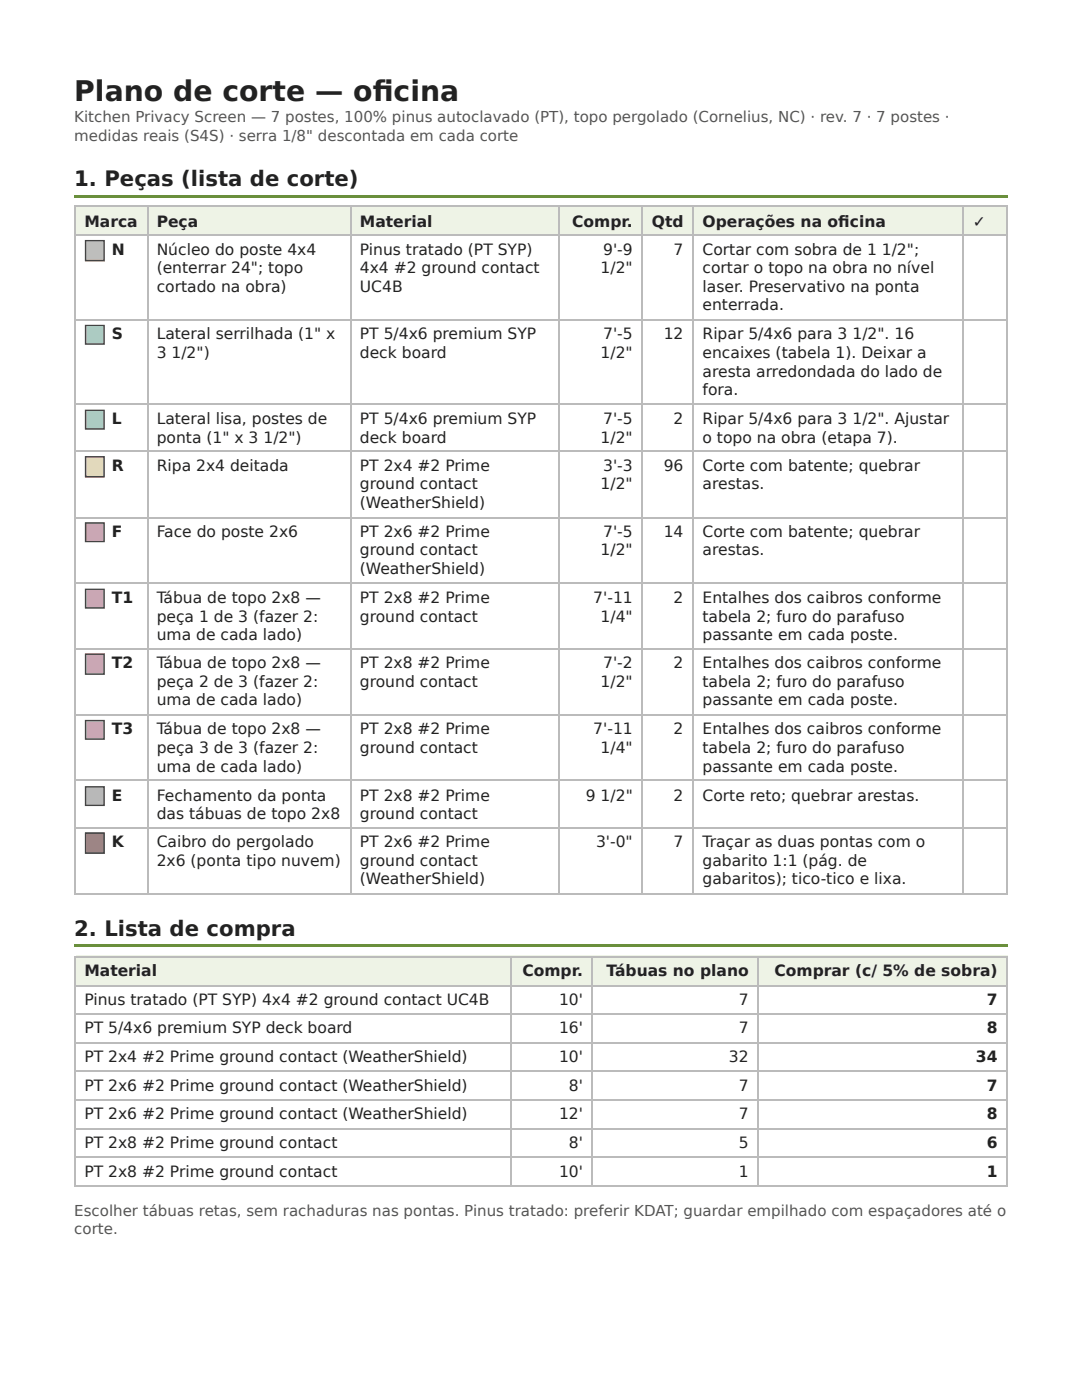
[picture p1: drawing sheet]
<svg xmlns="http://www.w3.org/2000/svg" width="216mm" height="279mm" viewBox="0 0 216 279" stroke-linecap="round" stroke-linejoin="round" font-family="sans-serif">
<defs><g id="words">
<text font-size="5.6" fill="#222" x="14.8" y="20.1">Plano de corte — ofi cina</text>
<g font-size="4.2" fill="#222">
<text x="14.8" y="37">1. Peças (lista de corte)</text>
<text x="14.8" y="186.8">2. Lista de compra</text>
</g>
<g font-size="3.1" fill="#222">
<text x="16.8" y="45.2">Marca</text>
<text x="31.3" y="45.2">Peça</text>
<text x="71.8" y="45.2">Material</text>
<text x="114.2" y="45.2">Compr.</text>
<text x="130.1" y="45.2">Qtd</text>
<text x="140.2" y="45.2">Operações na ofi cina</text>
<text x="194.1" y="45.2">✓</text>
<text x="22.3" y="50.8">N</text>
<text x="31.3" y="50.8">Núcleo do poste 4x4</text>
<text x="71.8" y="50.8">Pinus tratado (PT SYP)</text>
<text x="120.4" y="50.8">9'-9</text>
<text x="134.4" y="50.8">7</text>
<text x="140.2" y="50.8">Cortar com sobra de 1</text>
<text x="176" y="50.8">1/2&quot;;</text>
<text x="31.3" y="54.5">(enterrar 24&quot;; topo</text>
<text x="31.3" y="58.2">cortado na obra)</text>
<text x="71.8" y="54.5">4x4 #2 ground contact</text>
<text x="71.8" y="58.2">UC4B</text>
<text x="119.9" y="54.5">1/2&quot;</text>
<text x="140.2" y="54.5">cortar o topo na obra no nível</text>
<text x="140.2" y="58.2">laser. Preservativo na ponta</text>
<text x="140.2" y="61.9">enterrada.</text>
<text x="22.3" y="67.7">S</text>
<text x="31.3" y="67.7">Lateral serrilhada (1&quot; x</text>
<text x="31.3" y="71.4">3</text>
<text x="34.2" y="71.4">1/2&quot;)</text>
<text x="71.8" y="67.7">PT 5/4x6 premium SYP</text>
<text x="71.8" y="71.4">deck board</text>
<text x="119.9" y="71.4">1/2&quot;</text>
<text x="120.4" y="67.7">7'-5</text>
<text x="132.4" y="67.7">12</text>
<text x="140.2" y="67.7">Ripar 5/4x6 para 3</text>
<text x="140.2" y="71.4">encaixes (tabela 1). Deixar a</text>
<text x="170.1" y="67.7">1/2&quot;. 16</text>
<text x="140.2" y="75.1">aresta arredondada do lado de</text>
<text x="140.2" y="78.8">fora.</text>
<text x="22.3" y="84.7">L</text>
<text x="31.3" y="84.7">Lateral lisa, postes de</text>
<text x="31.3" y="88.4">ponta (1&quot; x 3</text>
<text x="52.6" y="88.4">1/2&quot;)</text>
<text x="71.8" y="84.7">PT 5/4x6 premium SYP</text>
<text x="71.8" y="88.4">deck board</text>
<text x="119.9" y="88.4">1/2&quot;</text>
<text x="120.4" y="84.7">7'-5</text>
<text x="134.4" y="84.7">2</text>
<text x="140.2" y="84.7">Ripar 5/4x6 para 3</text>
<text x="140.2" y="88.4">o topo na obra (etapa 7).</text>
<text x="170.1" y="84.7">1/2&quot;. Ajustar</text>
<text x="22.3" y="93.9">R</text>
<text x="31.3" y="93.9">Ripa 2x4 deitada</text>
<text x="71.8" y="93.9">PT 2x4 #2 Prime</text>
<text x="120.4" y="93.9">3'-3</text>
<text x="132.4" y="93.9">96</text>
<text x="140.2" y="93.9">Corte com batente; quebrar</text>
<text x="71.8" y="97.6">ground contact</text>
<text x="71.8" y="101.3">(WeatherShield)</text>
<text x="119.9" y="97.6">1/2&quot;</text>
<text x="140.2" y="97.6">arestas.</text>
<text x="22.3" y="107.2">F</text>
<text x="31.3" y="107.2">Face do poste 2x6</text>
<text x="71.8" y="107.2">PT 2x6 #2 Prime</text>
<text x="120.4" y="107.2">7'-5</text>
<text x="132.4" y="107.2">14</text>
<text x="140.2" y="107.2">Corte com batente; quebrar</text>
<text x="71.8" y="110.9">ground contact</text>
<text x="119.9" y="110.9">1/2&quot;</text>
<text x="140.2" y="110.9">arestas.</text>
<text x="71.8" y="114.6">(WeatherShield)</text>
<text x="22.3" y="120.4">T1</text>
<text x="31.3" y="120.4">Tábua de topo 2x8 —</text>
<text x="31.3" y="124.1">peça 1 de 3 (fazer 2:</text>
<text x="71.8" y="120.4">PT 2x8 #2 Prime</text>
<text x="71.8" y="124.1">ground contact</text>
<text x="118.4" y="120.4">7'-11</text>
<text x="119.9" y="124.1">1/4&quot;</text>
<text x="134.4" y="120.4">2</text>
<text x="140.2" y="120.4">Entalhes dos caibros conforme</text>
<text x="140.2" y="124.1">tabela 2; furo do parafuso</text>
<text x="31.3" y="127.8">uma de cada lado)</text>
<text x="140.2" y="127.8">passante em cada poste.</text>
<text x="22.3" y="133.3">T2</text>
<text x="31.3" y="133.3">Tábua de topo 2x8 —</text>
<text x="31.3" y="137.1">peça 2 de 3 (fazer 2:</text>
<text x="71.8" y="133.3">PT 2x8 #2 Prime</text>
<text x="71.8" y="137.1">ground contact</text>
<text x="119.9" y="137.1">1/2&quot;</text>
<text x="120.4" y="133.3">7'-2</text>
<text x="134.4" y="133.3">2</text>
<text x="140.2" y="133.3">Entalhes dos caibros conforme</text>
<text x="140.2" y="137.1">tabela 2; furo do parafuso</text>
<text x="31.3" y="140.8">uma de cada lado)</text>
<text x="140.2" y="140.8">passante em cada poste.</text>
<text x="22.3" y="146.6">T3</text>
<text x="31.3" y="146.6">Tábua de topo 2x8 —</text>
<text x="71.8" y="146.6">PT 2x8 #2 Prime</text>
<text x="118.4" y="146.6">7'-11</text>
<text x="134.4" y="146.6">2</text>
<text x="140.2" y="146.6">Entalhes dos caibros conforme</text>
<text x="31.3" y="150.3">peça 3 de 3 (fazer 2:</text>
<text x="31.3" y="154">uma de cada lado)</text>
<text x="71.8" y="150.3">ground contact</text>
<text x="119.9" y="150.3">1/4&quot;</text>
<text x="140.2" y="150.3">tabela 2; furo do parafuso</text>
<text x="140.2" y="154">passante em cada poste.</text>
<text x="22.3" y="159.8">E</text>
<text x="31.3" y="159.8">Fechamento da ponta</text>
<text x="71.8" y="159.8">PT 2x8 #2 Prime</text>
<text x="116.9" y="159.8">9</text>
<text x="119.9" y="159.8">1/2&quot;</text>
<text x="134.4" y="159.8">2</text>
<text x="140.2" y="159.8">Corte reto; quebrar arestas.</text>
<text x="31.3" y="163.5">das tábuas de topo 2x8</text>
<text x="71.8" y="163.5">ground contact</text>
<text x="22.3" y="169.1">K</text>
<text x="31.3" y="169.1">Caibro do pergolado</text>
<text x="31.3" y="172.8">2x6 (ponta tipo nuvem)</text>
<text x="71.8" y="169.1">PT 2x6 #2 Prime</text>
<text x="71.8" y="172.8">ground contact</text>
<text x="118.9" y="169.1">3'-0&quot;</text>
<text x="134.4" y="169.1">7</text>
<text x="140.2" y="169.1">Traçar as duas pontas com o</text>
<text x="140.2" y="172.8">gabarito 1:1 (pág. de</text>
<text x="71.8" y="176.5">(WeatherShield)</text>
<text x="140.2" y="176.5">gabaritos); tico-tico e lixa.</text>
<text x="16.8" y="194.7">Material</text>
<text x="104.2" y="194.7">Compr.</text>
<text x="121" y="194.7">Tábuas no plano</text>
<text x="154.5" y="194.7">Comprar (c/ 5% de sobra)</text>
<text x="16.8" y="200.6">Pinus tratado (PT SYP) 4x4 #2 ground contact UC4B</text>
<text x="111.6" y="200.6">10'</text>
<text x="147.4" y="200.6">7</text>
<text x="196.9" y="200.6">7</text>
<text x="16.8" y="206.1">PT 5/4x6 premium SYP deck board</text>
<text x="111.6" y="206.1">16'</text>
<text x="147.4" y="206.1">7</text>
<text x="196.9" y="206.1">8</text>
<text x="16.8" y="211.9">PT 2x4 #2 Prime ground contact (WeatherShield)</text>
<text x="111.6" y="211.9">10'</text>
<text x="145.5" y="211.9">32</text>
<text x="194.7" y="211.9">34</text>
<text x="16.8" y="217.8">PT 2x6 #2 Prime ground contact (WeatherShield)</text>
<text x="113.5" y="217.8">8'</text>
<text x="147.4" y="217.8">7</text>
<text x="196.9" y="217.8">7</text>
<text x="16.8" y="223.3">PT 2x6 #2 Prime ground contact (WeatherShield)</text>
<text x="111.6" y="223.3">12'</text>
<text x="147.4" y="223.3">7</text>
<text x="196.9" y="223.3">8</text>
<text x="16.8" y="229.1">PT 2x8 #2 Prime ground contact</text>
<text x="113.5" y="229.1">8'</text>
<text x="147.4" y="229.1">5</text>
<text x="196.9" y="229.1">6</text>
<text x="16.8" y="234.9">PT 2x8 #2 Prime ground contact</text>
<text x="111.6" y="234.9">10'</text>
<text x="147.4" y="234.9">1</text>
<text x="196.9" y="234.9">1</text>
</g>
<g font-size="3" fill="#555">
<text x="14.8" y="24.3">Kitchen Privacy Screen — 7 postes, 100% pinus autoclavado (PT), topo pergolado (Cornelius, NC) · rev. 7 · 7 postes ·</text>
<text x="14.8" y="28">medidas reais (S4S) · serra 1/8&quot; descontada em cada corte</text>
<text x="14.8" y="242.6">Escolher tábuas retas, sem rachaduras nas pontas. Pinus tratado: preferir KDAT; guardar empilhado com espaçadores até o</text>
<text x="14.8" y="246.3">corte.</text>
</g>
</g></defs>
<path d="M14.8 38.9h186.3v.5h-186.3z" fill="#6a8f3c"/>
<g fill="#eef3e6">
<path d="M15.1 41.3h14.3v5.5h-14.3z"/>
<path d="M29.4 41.3h40.4v5.5h-40.4z"/>
<path d="M69.8 41.3h41.9v5.5h-41.9z"/>
<path d="M111.7 41.3h16.4v5.5h-16.4z"/>
<path d="M128.1 41.3h10.3v5.5h-10.3z"/>
<path d="M138.4 41.3h54v5.5h-54z"/>
<path d="M192.4 41.3h8.7v5.5h-8.7z"/>
</g>
<g fill="none" stroke="#bbb" stroke-width=".26">
<path d="M14.8 41.1h186.3M14.8 47h186.3M14.9 41v137.6M29.5 41v137.6M70 41v137.6M111.5 41v137.6M128.2 41v137.6M138.2 41v137.6M192.2 41v137.6M201 41v137.6M14.8 63.9h186.3M14.8 80.6h186.3"/>
<path d="M14.8 90.1h186.3M14.8 103.3h186.3M14.8 116.3h186.3M14.8 129.5h186.3M14.8 142.7h186.3M14.8 155.7h186.3M14.8 165.2h186.3M14.8 178.5h186.3"/>
</g>
<path d="M14.8 188.4h186.3v.5h-186.3z" fill="#6a8f3c"/>
<g fill="#eef3e6">
<path d="M15.1 190.8h86.8v5.8h-86.8z"/>
<path d="M101.9 190.8h16.4v5.8h-16.4z"/>
<path d="M118.3 190.8h33v5.8h-33z"/>
<path d="M151.3 190.8h49.8v5.8h-49.8z"/>
</g>
<g fill="none" stroke="#bbb" stroke-width=".26">
<path d="M14.8 190.9h186.3M14.8 196.7h186.3M14.9 190.8v46M102 190.8v46M118.1 190.8v46M151.2 190.8v46M201 190.8v46M14.8 202.3h186.3M14.8 208.1h186.3M14.8 213.7h186.3M14.8 219.5h186.3M14.8 225.3h186.3"/>
<path d="M14.8 230.8h186.3M14.8 236.7h186.3"/>
</g>
<path d="M16.9 47.9h4v4.2h-4z" fill="#c9cfa3"/>
<path d="M17.1 48h3.7v4h-3.7z" fill="none" stroke="#444" stroke-width=".26"/>
<path d="M16.9 64.8h4v4h-4z" fill="#9fc5e8"/>
<path d="M17.1 65h3.7v3.7h-3.7z" fill="none" stroke="#444" stroke-width=".26"/>
<path d="M16.9 81.8h4v3.9h-4z" fill="#b4d7a8"/>
<path d="M17.1 81.9h3.7v3.7h-3.7z" fill="none" stroke="#444" stroke-width=".26"/>
<path d="M16.9 91h4v4.2h-4z" fill="#ffd966"/>
<path d="M17.1 91.1h3.7v4h-3.7z" fill="none" stroke="#444" stroke-width=".26"/>
<path d="M16.9 104.2h4v4h-4z" fill="#f4b183"/>
<path d="M17.1 104.4h3.7v3.7h-3.7z" fill="none" stroke="#444" stroke-width=".26"/>
<path d="M16.9 117.5h4v3.9h-4z" fill="#d5a6bd"/>
<path d="M17.1 117.6h3.7v3.7h-3.7z" fill="none" stroke="#444" stroke-width=".26"/>
<path d="M16.9 130.4h4v4.3h-4z" fill="#d5a6bd"/>
<path d="M17.1 130.6h3.7v3.9h-3.7z" fill="none" stroke="#444" stroke-width=".26"/>
<path d="M16.9 143.7h4v3.9h-4z" fill="#d5a6bd"/>
<path d="M17.1 143.8h3.7v3.7h-3.7z" fill="none" stroke="#444" stroke-width=".26"/>
<path d="M16.9 156.9h4v4h-4z" fill="#b7b7b7"/>
<path d="M17.1 157h3.7v3.7h-3.7z" fill="none" stroke="#444" stroke-width=".26"/>
<path d="M16.9 166.2h4v4.2h-4z" fill="#e06666"/>
<path d="M17.1 166.3h3.7v4h-3.7z" fill="none" stroke="#444" stroke-width=".26"/>
<use href="#words"/>
</svg>
